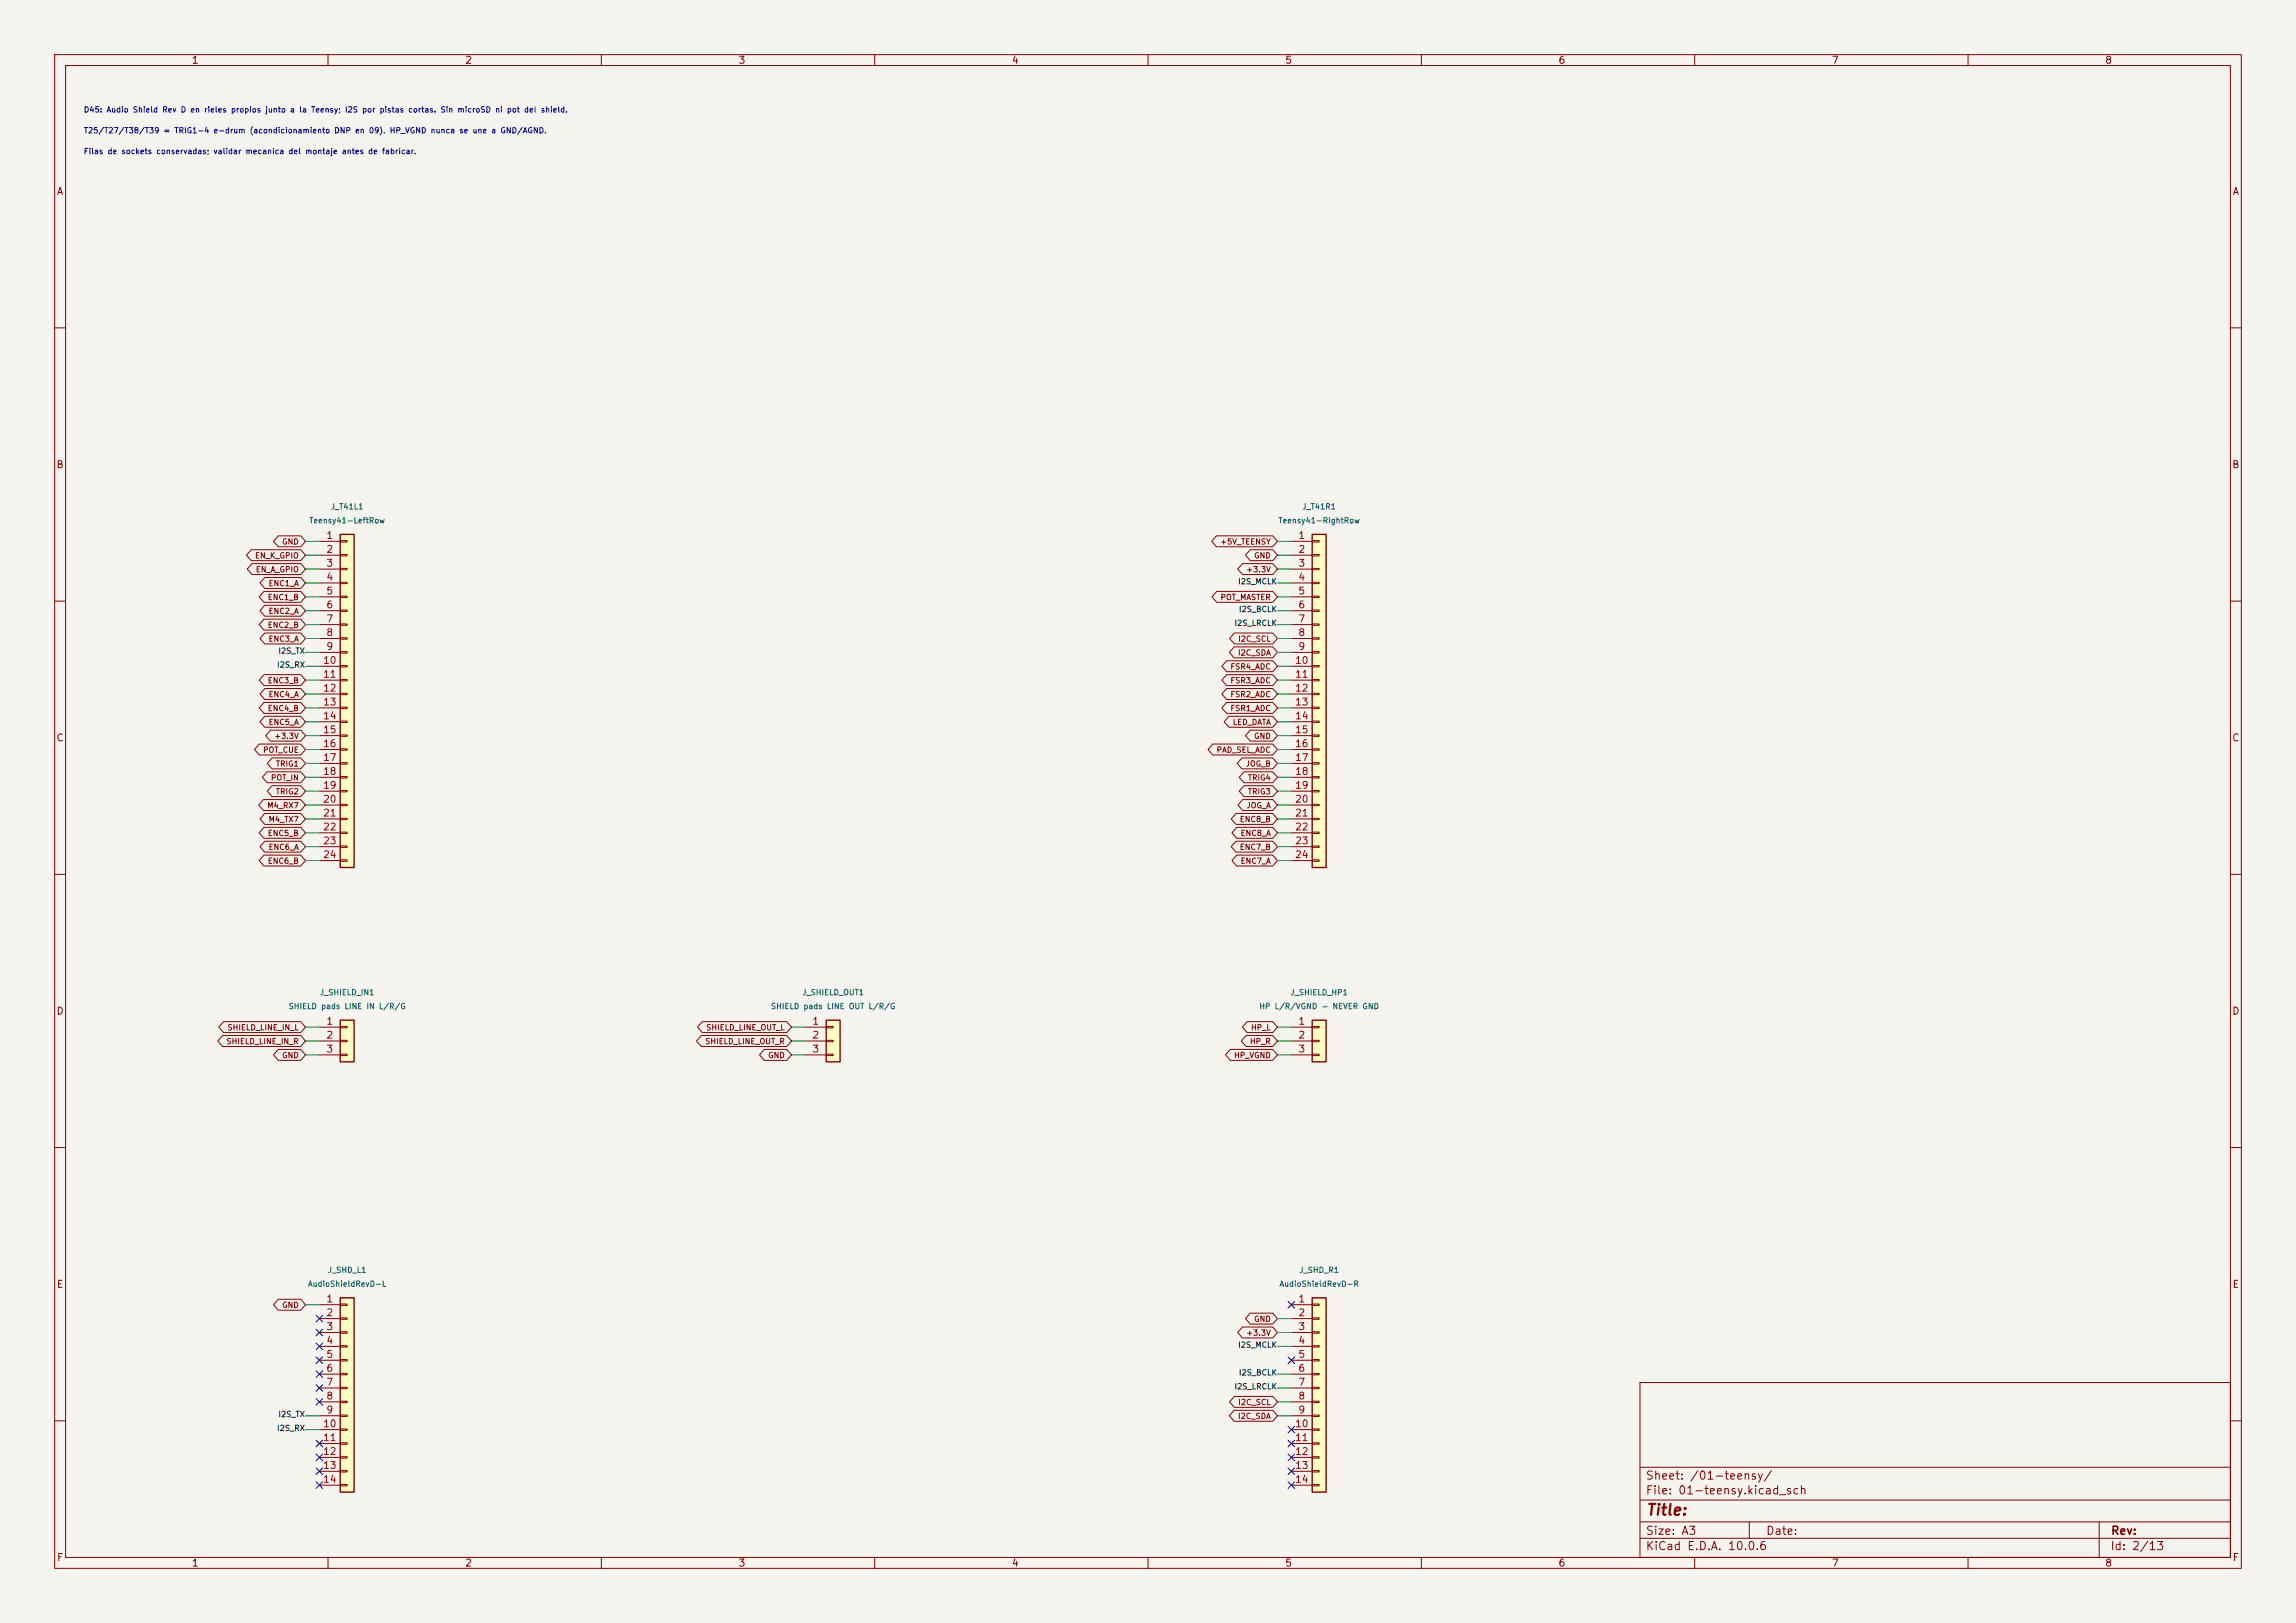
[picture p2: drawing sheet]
<svg xmlns="http://www.w3.org/2000/svg" width="420mm" height="297mm" viewBox="0 0 420 297" stroke-linecap="round" stroke-linejoin="round" font-family="sans-serif">
<defs><g id="words">
<text font-size="2" fill="#840000" x="301" y="277.8">Title:</text>
<g font-size="1.5" fill="#840000">
<text x="300.9" y="273.8">File: 01-teensy.kicad_sch</text>
<text x="300.9" y="271.1">Sheet: /01-teensy/</text>
<text x="300.9" y="281.2">Size: A3</text>
<text x="322.9" y="281.2">Date:</text>
<text x="386" y="281.2">Rev:</text>
<text x="300.9" y="284">KiCad E.D.A. 10.0.6</text>
<text x="385.9" y="284">Id: 2/13</text>
</g>
<g font-size="1.3" fill="#840000">
<text x="35" y="12">1</text>
<text x="85" y="12">2</text>
<text x="135" y="12">3</text>
<text x="185" y="12">4</text>
<text x="235" y="12">5</text>
<text x="285" y="12">6</text>
<text x="335" y="12">7</text>
<text x="385" y="12">8</text>
<text x="10.3" y="36">A</text>
<text x="408.3" y="36">A</text>
<text x="10.2" y="86">B</text>
<text x="408.2" y="86">B</text>
<text x="10.2" y="136">C</text>
<text x="408.2" y="136">C</text>
<text x="10.2" y="186">D</text>
<text x="408.2" y="186">D</text>
<text x="10.3" y="236">E</text>
<text x="408.3" y="236">E</text>
<text x="10.3" y="286">F</text>
<text x="35" y="287">1</text>
<text x="85" y="287">2</text>
<text x="135" y="287">3</text>
<text x="185" y="287">4</text>
<text x="235" y="287">5</text>
<text x="285" y="287">6</text>
<text x="335" y="287">7</text>
<text x="385" y="287">8</text>
<text x="408.3" y="286">F</text>
</g>
<g font-size="1.3" fill="#a90000">
<text x="59.6" y="98.9">1</text>
<text x="59.6" y="101.5">2</text>
<text x="237.4" y="98.9">1</text>
<text x="237.4" y="101.5">2</text>
<text x="59.6" y="104">3</text>
<text x="59.6" y="106.5">4</text>
<text x="237.4" y="104">3</text>
<text x="237.4" y="106.5">4</text>
<text x="59.6" y="109.1">5</text>
<text x="59.6" y="111.6">6</text>
<text x="237.4" y="109.1">5</text>
<text x="237.4" y="111.6">6</text>
<text x="59.6" y="114.2">7</text>
<text x="59.6" y="116.7">8</text>
<text x="59.6" y="119.2">9</text>
<text x="237.4" y="114.2">7</text>
<text x="237.4" y="116.7">8</text>
<text x="237.4" y="119.2">9</text>
<text x="59" y="121.8">10</text>
<text x="59" y="124.3">11</text>
<text x="236.8" y="121.8">10</text>
<text x="236.8" y="124.3">11</text>
<text x="59" y="126.9">12</text>
<text x="59" y="129.4">13</text>
<text x="59" y="131.9">14</text>
<text x="236.8" y="126.9">12</text>
<text x="236.8" y="129.4">13</text>
<text x="236.8" y="131.9">14</text>
<text x="59" y="134.5">15</text>
<text x="59" y="137">16</text>
<text x="236.8" y="134.5">15</text>
<text x="236.8" y="137">16</text>
<text x="59" y="139.6">17</text>
<text x="59" y="142.1">18</text>
<text x="236.8" y="139.6">17</text>
<text x="236.8" y="142.1">18</text>
<text x="59" y="144.6">19</text>
<text x="59" y="147.2">20</text>
<text x="59" y="149.7">21</text>
<text x="236.8" y="144.6">19</text>
<text x="236.8" y="147.2">20</text>
<text x="236.8" y="149.7">21</text>
<text x="59" y="152.3">22</text>
<text x="59" y="154.8">23</text>
<text x="236.8" y="152.3">22</text>
<text x="236.8" y="154.8">23</text>
<text x="59" y="157.3">24</text>
<text x="236.8" y="157.3">24</text>
<text x="59.6" y="187.8">1</text>
<text x="59.6" y="190.4">2</text>
<text x="148.5" y="187.8">1</text>
<text x="148.5" y="190.4">2</text>
<text x="237.4" y="187.8">1</text>
<text x="237.4" y="190.4">2</text>
<text x="59.6" y="192.9">3</text>
<text x="148.5" y="192.9">3</text>
<text x="237.4" y="192.9">3</text>
<text x="59.6" y="238.6">1</text>
<text x="237.4" y="238.6">1</text>
<text x="59.6" y="241.2">2</text>
<text x="59.6" y="243.7">3</text>
<text x="237.4" y="241.2">2</text>
<text x="237.4" y="243.7">3</text>
<text x="59.6" y="246.2">4</text>
<text x="59.6" y="248.8">5</text>
<text x="59.6" y="251.3">6</text>
<text x="237.4" y="246.2">4</text>
<text x="237.4" y="248.8">5</text>
<text x="237.4" y="251.3">6</text>
<text x="59.6" y="253.9">7</text>
<text x="59.6" y="256.4">8</text>
<text x="237.4" y="253.9">7</text>
<text x="237.4" y="256.4">8</text>
<text x="59" y="261.5">10</text>
<text x="59.6" y="258.9">9</text>
<text x="236.8" y="261.5">10</text>
<text x="237.4" y="258.9">9</text>
<text x="59" y="264">11</text>
<text x="59" y="266.6">12</text>
<text x="59" y="269.1">13</text>
<text x="236.8" y="264">11</text>
<text x="236.8" y="266.6">12</text>
<text x="236.8" y="269.1">13</text>
<text x="59" y="271.6">14</text>
<text x="236.8" y="271.6">14</text>
</g>
<g font-size="1" fill="#0000c2">
<text x="15.2" y="20.8">D45: Audio Shield Rev D en rieles propios junto a la Teensy; I2S por pistas cortas. Sin microSD ni pot del shield.</text>
<text x="15.2" y="24.6">T25/T27/T38/T39 = TRIG1-4 e-drum (acondicionamiento DNP en 09). HP_VGND nunca se une a GND/AGND.</text>
<text x="15.2" y="28.4">Filas de sockets conservadas; validar mecanica del montaje antes de fabricar.</text>
</g>
<g font-size="1" fill="#006464">
<text x="60.4" y="93.5">J_T41L1</text>
<text x="238.1" y="93.5">J_T41R1</text>
<text x="56.5" y="96">Teensy41-LeftRow</text>
<text x="233.7" y="96">Teensy41-RightRow</text>
<text x="52.7" y="184.9">SHIELD pads LINE IN L/R/G</text>
<text x="58.4" y="182.4">J_SHIELD_IN1</text>
<text x="140.9" y="184.9">SHIELD pads LINE OUT L/R/G</text>
<text x="146.7" y="182.4">J_SHIELD_OUT1</text>
<text x="230.2" y="184.9">HP L/R/VGND - NEVER GND</text>
<text x="236" y="182.4">J_SHIELD_HP1</text>
<text x="59.9" y="233.2">J_SHD_L1</text>
<text x="237.6" y="233.2">J_SHD_R1</text>
<text x="56.2" y="235.7">AudioShieldRevD-L</text>
<text x="233.9" y="235.7">AudioShieldRevD-R</text>
</g>
<g font-size="1" fill="#840000">
<text x="51.5" y="99.9">GND</text>
<text x="223.1" y="99.9">+5V_TEENSY</text>
<text x="46.6" y="102.4">EN_K_GPIO</text>
<text x="46.7" y="105">EN_A_GPIO</text>
<text x="49" y="107.5">ENC1_A</text>
<text x="227.9" y="105">+3.3V</text>
<text x="229.3" y="102.4">GND</text>
<text x="48.9" y="110">ENC1_B</text>
<text x="49" y="112.6">ENC2_A</text>
<text x="223.2" y="110">POT_MASTER</text>
<text x="48.9" y="115.1">ENC2_B</text>
<text x="49" y="117.7">ENC3_A</text>
<text x="226.4" y="117.7">I2C_SCL</text>
<text x="48.9" y="125.3">ENC3_B</text>
<text x="225" y="122.7">FSR4_ADC</text>
<text x="225" y="125.3">FSR3_ADC</text>
<text x="226.4" y="120.2">I2C_SDA</text>
<text x="48.9" y="130.4">ENC4_B</text>
<text x="49" y="127.8">ENC4_A</text>
<text x="225" y="127.8">FSR2_ADC</text>
<text x="225" y="130.4">FSR1_ADC</text>
<text x="48" y="138">POT_CUE</text>
<text x="49" y="132.9">ENC5_A</text>
<text x="50.1" y="135.4">+3.3V</text>
<text x="222.5" y="138">PAD_SEL_ADC</text>
<text x="225.4" y="132.9">LED_DATA</text>
<text x="229.3" y="135.4">GND</text>
<text x="49.5" y="143.1">POT_IN</text>
<text x="50.4" y="140.5">TRIG1</text>
<text x="227.8" y="140.5">JOG_B</text>
<text x="228.2" y="143.1">TRIG4</text>
<text x="48.8" y="148.1">M4_RX7</text>
<text x="50.4" y="145.6">TRIG2</text>
<text x="227.9" y="148.1">JOG_A</text>
<text x="228.2" y="145.6">TRIG3</text>
<text x="48.9" y="153.2">ENC5_B</text>
<text x="49" y="150.7">M4_TX7</text>
<text x="49" y="155.8">ENC6_A</text>
<text x="226.7" y="155.8">ENC7_B</text>
<text x="226.7" y="150.7">ENC8_B</text>
<text x="226.8" y="153.2">ENC8_A</text>
<text x="48.9" y="158.3">ENC6_B</text>
<text x="226.8" y="158.3">ENC7_A</text>
<text x="41.3" y="191.3">SHIELD_LINE_IN_R</text>
<text x="41.5" y="188.8">SHIELD_LINE_IN_L</text>
<text x="128.9" y="191.3">SHIELD_LINE_OUT_R</text>
<text x="129.1" y="188.8">SHIELD_LINE_OUT_L</text>
<text x="228.5" y="191.3">HP_R</text>
<text x="228.7" y="188.8">HP_L</text>
<text x="51.5" y="193.9">GND</text>
<text x="140.4" y="193.9">GND</text>
<text x="225.6" y="193.9">HP_VGND</text>
<text x="51.5" y="239.6">GND</text>
<text x="227.9" y="244.7">+3.3V</text>
<text x="229.3" y="242.1">GND</text>
<text x="226.4" y="257.4">I2C_SCL</text>
<text x="226.4" y="259.9">I2C_SDA</text>
</g>
<g font-size="1" fill="#0f0f0f">
<text x="226.4" y="107.2">I2S_MCLK</text>
<text x="226.5" y="112.2">I2S_BCLK</text>
<text x="50.8" y="119.9">I2S_TX</text>
<text x="225.7" y="114.8">I2S_LRCLK</text>
<text x="50.6" y="122.4">I2S_RX</text>
<text x="226.4" y="246.9">I2S_MCLK</text>
<text x="226.5" y="251.9">I2S_BCLK</text>
<text x="225.7" y="254.5">I2S_LRCLK</text>
<text x="50.6" y="262.1">I2S_RX</text>
<text x="50.8" y="259.6">I2S_TX</text>
</g>
</g></defs>
<path d="M0 0h420v297h-420z" fill="#f5f4ef" stroke="#f5f4ef" stroke-width=".18"/>
<g fill="none" stroke="#840000" stroke-width=".18">
<path d="M10 10h400v277h-400zM12 12h396v273h-396zM60 10v2M110 10v2M160 10v2M210 10v2M260 10v2M310 10v2M360 10v2M10 60h2M408 60h2M10 110h2"/>
<path d="M408 110h2M10 160h2M408 160h2M10 210h2M408 210h2M300 253h108v32h-108zM10 260h2M300 278.5h108M300 274.5h108M300 268.5h108M320 278.5v3M384 278.5v6.5"/>
<path d="M408 260h2M60 285v2M110 285v2M160 285v2M210 285v2M260 285v2M300 281.5h108M310 285v2M360 285v2"/>
</g>
<path d="M62.2 97.8h2.6v61h-2.6z" fill="#ffffc2"/>
<path d="M62.2 97.8h2.6v61h-2.6z" fill="none" stroke="#840000" stroke-width=".25"/>
<g fill="none" stroke="#840000" stroke-width=".18">
<path d="M58.4 99.1h3.8M62.2 98.9h1.3v.3h-1.3zM58.4 101.6h3.8M58.4 104.1h3.8M58.4 106.7h3.8M58.4 109.2h3.8M58.4 111.8h3.8M58.4 114.3h3.8M58.4 116.8h3.8M58.4 119.4h3.8M62.2 101.5h1.3v.2h-1.3zM62.2 104h1.3v.3h-1.3z"/>
<path d="M62.2 106.6h1.3v.2h-1.3zM62.2 109.1h1.3v.2h-1.3zM62.2 111.6h1.3v.3h-1.3zM62.2 114.2h1.3v.2h-1.3zM62.2 116.7h1.3v.3h-1.3zM62.2 119.3h1.3v.2h-1.3zM58.4 121.9h3.8M58.4 124.5h3.8M58.4 127h3.8M58.4 129.5h3.8M58.4 132.1h3.8M58.4 134.6h3.8"/>
<path d="M58.4 137.2h3.8M58.4 139.7h3.8M62.2 121.8h1.3v.2h-1.3zM62.2 124.3h1.3v.3h-1.3zM62.2 126.9h1.3v.2h-1.3zM62.2 129.4h1.3v.3h-1.3zM62.2 132h1.3v.2h-1.3zM62.2 134.5h1.3v.2h-1.3zM62.2 137h1.3v.3h-1.3zM62.2 139.6h1.3v.2h-1.3zM58.4 142.2h3.8M58.4 144.8h3.8"/>
<path d="M58.4 147.3h3.8M58.4 149.9h3.8M58.4 152.4h3.8M58.4 154.9h3.8M58.4 157.5h3.8M62.2 142.1h1.3v.3h-1.3zM62.2 144.7h1.3v.2h-1.3zM62.2 147.2h1.3v.2h-1.3zM62.2 149.7h1.3v.3h-1.3zM62.2 152.3h1.3v.2h-1.3zM62.2 154.8h1.3v.3h-1.3zM62.2 157.4h1.3v.2h-1.3z"/>
</g>
<path d="M62.2 237.5h2.6v35.5h-2.6z" fill="#ffffc2"/>
<path d="M62.2 237.5h2.6v35.5h-2.6z" fill="none" stroke="#840000" stroke-width=".25"/>
<g fill="none" stroke="#840000" stroke-width=".18">
<path d="M58.4 238.8h3.8M62.2 238.6h1.3v.3h-1.3zM58.4 241.3h3.8M58.4 243.8h3.8M58.4 246.4h3.8M58.4 248.9h3.8M58.4 251.5h3.8M58.4 254h3.8M58.4 256.5h3.8M58.4 259.1h3.8M62.2 241.2h1.3v.2h-1.3zM62.2 243.7h1.3v.3h-1.3z"/>
<path d="M62.2 246.3h1.3v.2h-1.3zM62.2 248.8h1.3v.2h-1.3zM62.2 251.3h1.3v.3h-1.3zM62.2 253.9h1.3v.2h-1.3zM62.2 256.4h1.3v.3h-1.3zM62.2 259h1.3v.2h-1.3zM58.4 261.6h3.8M58.4 264.2h3.8M58.4 266.7h3.8M58.4 269.2h3.8M58.4 271.8h3.8M62.2 261.5h1.3v.2h-1.3z"/>
<path d="M62.2 264h1.3v.3h-1.3zM62.2 266.6h1.3v.2h-1.3zM62.2 269.1h1.3v.3h-1.3zM62.2 271.7h1.3v.2h-1.3z"/>
</g>
<path d="M240 186.7h2.6v7.6h-2.6z" fill="#ffffc2"/>
<path d="M240 186.7h2.6v7.6h-2.6z" fill="none" stroke="#840000" stroke-width=".25"/>
<path d="M236.2 188h3.8M236.2 190.5h3.8M236.2 193h3.8M240 187.8h1.3v.3h-1.3zM240 190.4h1.3v.2h-1.3zM240 192.9h1.3v.3h-1.3z" fill="none" stroke="#840000" stroke-width=".18"/>
<path d="M240 237.5h2.6v35.5h-2.6z" fill="#ffffc2"/>
<path d="M240 237.5h2.6v35.5h-2.6z" fill="none" stroke="#840000" stroke-width=".25"/>
<g fill="none" stroke="#840000" stroke-width=".18">
<path d="M236.2 238.8h3.8M240 238.6h1.3v.3h-1.3zM236.2 241.3h3.8M236.2 243.8h3.8M236.2 246.4h3.8M236.2 248.9h3.8M236.2 251.5h3.8M236.2 254h3.8M236.2 256.5h3.8M236.2 259.1h3.8M240 241.2h1.3v.2h-1.3zM240 243.7h1.3v.3h-1.3z"/>
<path d="M240 246.3h1.3v.2h-1.3zM240 248.8h1.3v.2h-1.3zM240 251.3h1.3v.3h-1.3zM240 253.9h1.3v.2h-1.3zM240 256.4h1.3v.3h-1.3zM240 259h1.3v.2h-1.3zM236.2 261.6h3.8M236.2 264.2h3.8M236.2 266.7h3.8M236.2 269.2h3.8M236.2 271.8h3.8M240 261.5h1.3v.2h-1.3z"/>
<path d="M240 264h1.3v.3h-1.3zM240 266.6h1.3v.2h-1.3zM240 269.1h1.3v.3h-1.3zM240 271.7h1.3v.2h-1.3z"/>
</g>
<path d="M240 97.8h2.6v61h-2.6z" fill="#ffffc2"/>
<path d="M240 97.8h2.6v61h-2.6z" fill="none" stroke="#840000" stroke-width=".25"/>
<g fill="none" stroke="#840000" stroke-width=".18">
<path d="M236.2 99.1h3.8M240 98.9h1.3v.3h-1.3zM236.2 101.6h3.8M236.2 104.1h3.8M236.2 106.7h3.8M236.2 109.2h3.8M236.2 111.8h3.8M236.2 114.3h3.8M236.2 116.8h3.8M236.2 119.4h3.8M240 101.5h1.3v.2h-1.3zM240 104h1.3v.3h-1.3z"/>
<path d="M240 106.6h1.3v.2h-1.3zM240 109.1h1.3v.2h-1.3zM240 111.6h1.3v.3h-1.3zM240 114.2h1.3v.2h-1.3zM240 116.7h1.3v.3h-1.3zM240 119.3h1.3v.2h-1.3zM236.2 121.9h3.8M236.2 124.5h3.8M236.2 127h3.8M236.2 129.5h3.8M236.2 132.1h3.8M236.2 134.6h3.8"/>
<path d="M236.2 137.2h3.8M236.2 139.7h3.8M240 121.8h1.3v.2h-1.3zM240 124.3h1.3v.3h-1.3zM240 126.9h1.3v.2h-1.3zM240 129.4h1.3v.3h-1.3zM240 132h1.3v.2h-1.3zM240 134.5h1.3v.2h-1.3zM240 137h1.3v.3h-1.3zM240 139.6h1.3v.2h-1.3zM236.2 142.2h3.8M236.2 144.8h3.8"/>
<path d="M236.2 147.3h3.8M236.2 149.9h3.8M236.2 152.4h3.8M236.2 154.9h3.8M236.2 157.5h3.8M240 142.1h1.3v.3h-1.3zM240 144.7h1.3v.2h-1.3zM240 147.2h1.3v.2h-1.3zM240 149.7h1.3v.3h-1.3zM240 152.3h1.3v.2h-1.3zM240 154.8h1.3v.3h-1.3zM240 157.4h1.3v.2h-1.3z"/>
</g>
<path d="M151.1 186.7h2.6v7.6h-2.6z" fill="#ffffc2"/>
<path d="M151.1 186.7h2.6v7.6h-2.6z" fill="none" stroke="#840000" stroke-width=".25"/>
<path d="M147.3 188h3.8M147.3 190.5h3.8M147.3 193h3.8M151.1 187.8h1.3v.3h-1.3zM151.1 190.4h1.3v.2h-1.3zM151.1 192.9h1.3v.3h-1.3z" fill="none" stroke="#840000" stroke-width=".18"/>
<path d="M62.2 186.7h2.6v7.6h-2.6z" fill="#ffffc2"/>
<path d="M62.2 186.7h2.6v7.6h-2.6z" fill="none" stroke="#840000" stroke-width=".25"/>
<g fill="none" stroke="#840000" stroke-width=".18">
<path d="M50.9 98.1h4.1l.9 1-.9 1h-4.1l-.9-1zM222.5 98.1h10.3l.9 1-.9 1h-10.3l-.9-1zM46 100.6h9l.9 1-.9 1h-9l-.9-1zM46.1 103.1h8.9l.9 1-.9 1h-8.9l-.9-1zM48.3 113.3h6.7l.9 1-.9 1h-6.7l-.9-1zM48.3 108.2h6.7l.9 1-.9 1h-6.7l-.9-1zM48.4 105.7h6.6l.9 1-.9 1h-6.6l-.8-1zM48.4 115.8h6.6l.9 1-.9 1h-6.6l-.8-1zM48.4 110.8h6.6l.9 1-.9 1h-6.6l-.8-1zM222.6 108.2h10.2l.9 1-.9 1h-10.2l-.9-1zM225.8 118.4h7l.9 1-.9 1h-7l-.9-1zM225.8 115.8h7l.9 1-.9 1h-7l-.9-1z"/>
<path d="M227.3 103.1h5.5l.9 1-.9 1h-5.5l-.9-1zM228.7 100.6h4.1l.9 1-.9 1h-4.1l-.9-1zM47.4 136.2h7.6l.9 1-.9 1h-7.6l-.8-1zM48.3 123.5h6.7l.9 1-.9 1h-6.7l-.9-1zM48.3 128.5h6.7l.9 1-.9 1h-6.7l-.9-1zM48.4 126h6.6l.9 1-.9 1h-6.6l-.8-1zM48.4 131.1h6.6l.9 1-.9 1h-6.6l-.8-1zM49.5 133.6h5.5l.9 1-.9 1h-5.5l-.9-1zM49.8 138.7h5.2l.9 1-.9 1h-5.2l-.9-1zM221.9 136.2h10.9l.9 1-.9 1h-10.9l-.9-1zM224.4 120.9h8.4l.9 1-.9 1h-8.4l-.9-1zM224.4 123.5h8.4l.9 1-.9 1h-8.4l-.9-1z"/>
<path d="M224.4 126h8.4l.9 1-.9 1h-8.4l-.9-1zM224.4 128.5h8.4l.9 1-.9 1h-8.4l-.9-1zM224.8 131.1h8l.9 1-.9 1h-8l-.9-1zM227.2 138.7h5.6l.9 1-.9 1h-5.6l-.9-1zM228.7 133.6h4.1l.9 1-.9 1h-4.1l-.9-1zM48.2 146.3h6.8l.9 1-.9 1h-6.8l-.9-1zM48.3 156.5h6.7l.9 1-.9 1h-6.7l-.9-1zM48.3 151.4h6.7l.9 1-.9 1h-6.7l-.9-1zM48.4 148.9h6.6l.9 1-.9 1h-6.6l-.8-1zM48.4 153.9h6.6l.9 1-.9 1h-6.6l-.8-1zM48.9 141.2h6.1l.9 1-.9 1h-6.1l-.9-1zM49.8 143.8h5.2l.9 1-.9 1h-5.2l-.9-1z"/>
<path d="M226.1 153.9h6.7l.9 1-.9 1h-6.7l-.9-1zM226.1 148.9h6.7l.9 1-.9 1h-6.7l-.9-1zM226.2 156.5h6.6l.9 1-.9 1h-6.6l-.8-1zM226.2 151.4h6.6l.9 1-.9 1h-6.6l-.8-1zM227.3 146.3h5.5l.9 1-.9 1h-5.5l-.8-1zM227.6 143.8h5.2l.9 1-.9 1h-5.2l-.9-1zM227.6 141.2h5.2l.9 1-.9 1h-5.2l-.9-1zM40.7 189.5h14.3l.9 1-.9 1h-14.3l-.9-1zM40.9 187h14.1l.9 1-.9 1h-14.1l-.9-1zM50.9 192h4.1l.9 1-.9 1h-4.1l-.9-1zM58.4 188h3.8M58.4 190.5h3.8"/>
<path d="M58.4 193h3.8M62.2 187.8h1.3v.3h-1.3zM62.2 190.4h1.3v.2h-1.3zM62.2 192.9h1.3v.3h-1.3zM128.3 189.5h15.6l.9 1-.9 1h-15.6l-.9-1zM128.5 187h15.4l.9 1-.9 1h-15.4l-.9-1zM139.8 192h4.1l.9 1-.9 1h-4.1l-.9-1zM225 192h7.8l.9 1-.9 1h-7.8l-.8-1zM227.9 189.5h4.9l.9 1-.9 1h-4.9l-.8-1zM228.1 187h4.7l.9 1-.9 1h-4.7l-.8-1zM50.9 237.8h4.1l.9 1-.9 1h-4.1l-.9-1zM225.8 258.1h7l.9 1-.9 1h-7l-.9-1z"/>
<path d="M225.8 255.5h7l.9 1-.9 1h-7l-.9-1zM227.3 242.8h5.5l.9 1-.9 1h-5.5l-.9-1zM228.7 240.3h4.1l.9 1-.9 1h-4.1l-.9-1z"/>
</g>
<g fill="none" stroke="#009600" stroke-width=".18">
<path d="M55.9 99.1h2.5M233.7 99.1h2.5M55.9 106.7h2.5M55.9 116.8h2.5M55.9 114.3h2.5M55.9 111.8h2.5M55.9 109.2h2.5M55.9 104.1h2.5M55.9 101.6h2.5M55.9 119.4h2.5M233.7 106.7h2.5M233.7 116.8h2.5"/>
<path d="M233.7 114.3h2.5M233.7 111.8h2.5M233.7 109.2h2.5M233.7 104.1h2.5M233.7 101.6h2.5M233.7 119.4h2.5M55.9 121.9h2.5M55.9 124.5h2.5M55.9 127h2.5M55.9 132.1h2.5M55.9 134.6h2.5M55.9 137.2h2.5"/>
<path d="M55.9 139.7h2.5M55.9 129.5h2.5M233.7 121.9h2.5M233.7 124.5h2.5M233.7 127h2.5M233.7 132.1h2.5M233.7 134.6h2.5M233.7 137.2h2.5M233.7 139.7h2.5M233.7 129.5h2.5M55.9 142.2h2.5M55.9 154.9h2.5"/>
<path d="M55.9 144.8h2.5M55.9 147.3h2.5M55.9 149.9h2.5M55.9 152.4h2.5M55.9 157.5h2.5M233.7 142.2h2.5M233.7 154.9h2.5M233.7 144.8h2.5M233.7 147.3h2.5M233.7 149.9h2.5M233.7 152.4h2.5M233.7 157.5h2.5"/>
<path d="M55.9 193h2.5M55.9 190.5h2.5M55.9 188h2.5M144.8 193h2.5M144.8 190.5h2.5M144.8 188h2.5M233.7 193h2.5M233.7 190.5h2.5M233.7 188h2.5M55.9 238.8h2.5M55.9 259.1h2.5M233.7 241.3h2.5"/>
<path d="M233.7 259.1h2.5M233.7 256.5h2.5M233.7 254h2.5M233.7 251.5h2.5M233.7 246.4h2.5M233.7 243.8h2.5M55.9 261.6h2.5"/>
</g>
<g fill="none" stroke="#000084" stroke-width=".18">
<path d="M235.6 238.2l1.2 1.2M236.8 238.2l-1.2 1.2M57.8 255.9l1.2 1.2M57.8 253.4l1.2 1.2M57.8 250.9l1.2 1.2M57.8 248.3l1.2 1.2M57.8 245.8l1.2 1.2M57.8 243.2l1.2 1.2M57.8 240.7l1.2 1.2M59 255.9l-1.2 1.2M59 253.4l-1.2 1.2M59 250.9l-1.2 1.2"/>
<path d="M59 248.3l-1.2 1.2M59 245.8l-1.2 1.2M59 243.2l-1.2 1.2M59 240.7l-1.2 1.2M235.6 248.3l1.2 1.2M236.8 248.3l-1.2 1.2M57.8 271.2l1.2 1.2M57.8 268.6l1.2 1.2M57.8 266.1l1.2 1.2M57.8 263.6l1.2 1.2M59 271.2l-1.2 1.2M59 268.6l-1.2 1.2"/>
<path d="M59 266.1l-1.2 1.2M59 263.6l-1.2 1.2M235.6 261l1.2 1.2M235.6 263.6l1.2 1.2M235.6 266.1l1.2 1.2M235.6 268.6l1.2 1.2M235.6 271.2l1.2 1.2M236.8 261l-1.2 1.2M236.8 263.6l-1.2 1.2M236.8 266.1l-1.2 1.2M236.8 268.6l-1.2 1.2M236.8 271.2l-1.2 1.2"/>
</g>
<use href="#words"/>
</svg>
